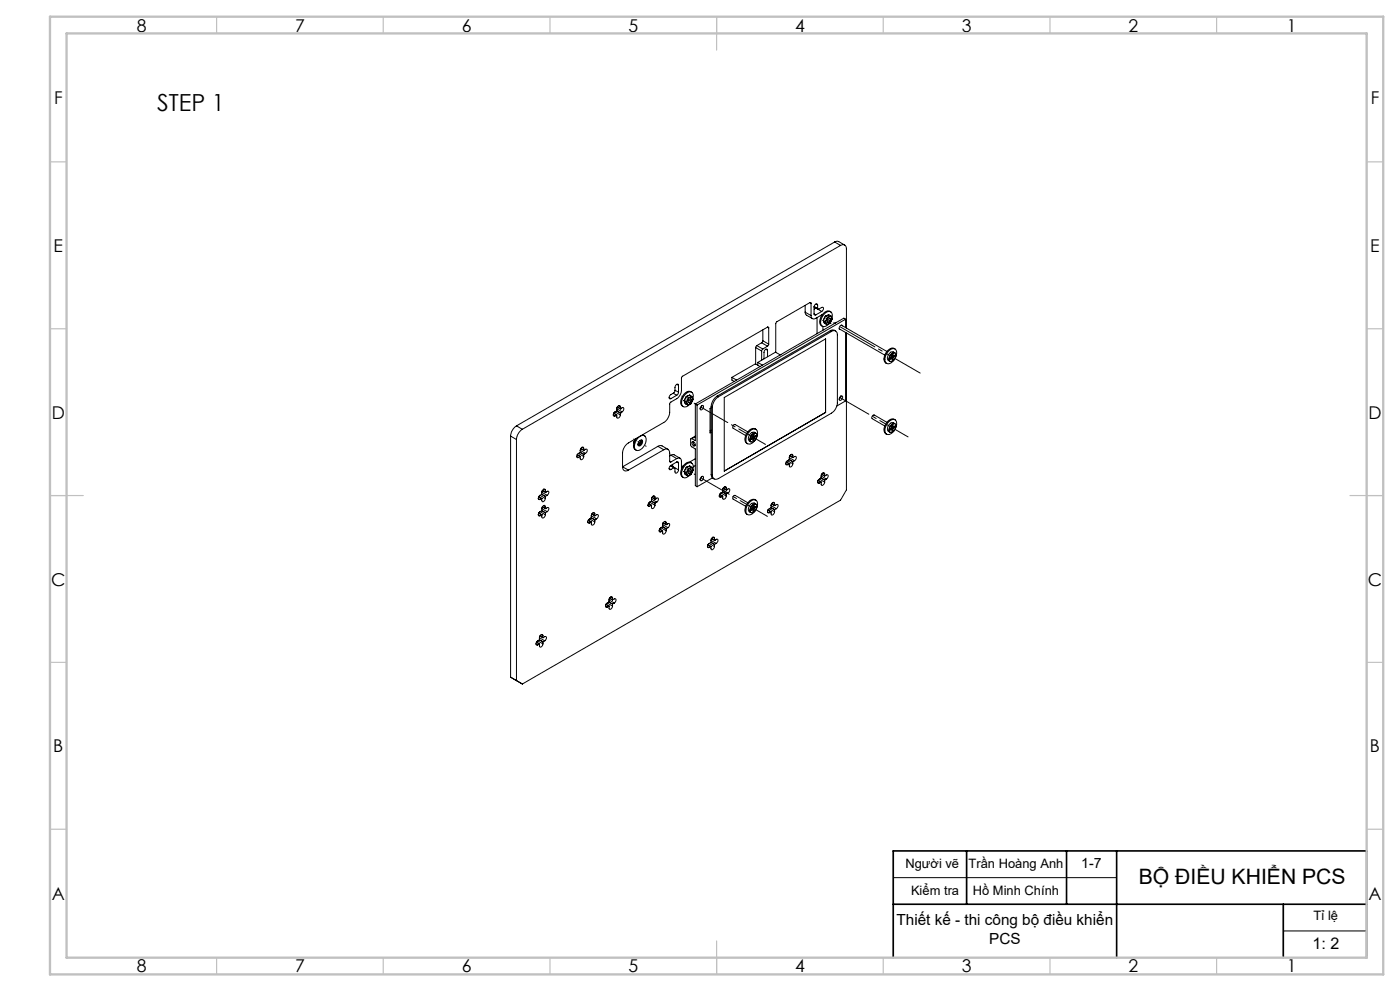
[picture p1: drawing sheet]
<svg xmlns="http://www.w3.org/2000/svg" width="420mm" height="297mm" viewBox="0 0 420 297" stroke-linecap="round" stroke-linejoin="round" font-family="sans-serif">
<defs><g id="words">
<text font-size="7.1" x="47.2" y="33.4">STEP 1</text>
<text font-size="6.3" x="341.6" y="265">BỘ ĐIỀU KHIỂN PCS</text>
<g font-size="5.3">
<text x="41" y="9.5">8</text>
<text x="88.5" y="9.5">7</text>
<text x="138.5" y="9.5">6</text>
<text x="188.5" y="9.5">5</text>
<text x="238.5" y="9.5">4</text>
<text x="288.5" y="9.5">3</text>
<text x="338.5" y="9.5">2</text>
<text x="386" y="9.5">1</text>
<text x="16.2" y="31.3">F</text>
<text x="411.2" y="31.3">F</text>
<text x="16.1" y="75.4">E</text>
<text x="411.1" y="75.4">E</text>
<text x="15.5" y="125.5">D</text>
<text x="410.5" y="125.5">D</text>
<text x="15.4" y="175.5">C</text>
<text x="410.4" y="175.5">C</text>
<text x="16" y="225.5">B</text>
<text x="411" y="225.5">B</text>
<text x="15.5" y="269.8">A</text>
<text x="410.5" y="269.8">A</text>
<text x="41" y="291.4">8</text>
<text x="88.5" y="291.4">7</text>
<text x="138.5" y="291.4">6</text>
<text x="188.5" y="291.4">5</text>
<text x="238.5" y="291.4">4</text>
<text x="288.5" y="291.4">3</text>
<text x="338.5" y="291.4">2</text>
<text x="386" y="291.4">1</text>
</g>
<text font-size="4.8" x="393.8" y="284.4">1: 2</text>
<g font-size="4.6">
<text x="269" y="277.4">Thiết kế - thi công bộ điều khiển</text>
<text x="296.8" y="282.9">PCS</text>
</g>
<text font-size="4.2" x="324.4" y="260.1">1-7</text>
<g font-size="3.9">
<text x="271.6" y="260.1">Người vẽ</text>
<text x="290.6" y="260.1">Trần Hoàng Anh</text>
<text x="273.3" y="268.2">Kiểm tra</text>
<text x="291.8" y="268.2">Hồ Minh Chính</text>
<text x="394.1" y="275.7">Tỉ lệ</text>
</g>
</g></defs>
<path d="M252.2 98l23.9 13.8" fill="none" stroke="#000" stroke-width=".3" stroke-dasharray="15.2 1.3 1.3 1.3" stroke-dashoffset="3.3"/>
<path d="M252.2 119.3l20.2 11.6" fill="none" stroke="#000" stroke-width=".3" stroke-dasharray="15.2 1.3 1.3 1.3" stroke-dashoffset="5.5"/>
<path d="M210.3 122l19.4 11.2" fill="none" stroke="#000" stroke-width=".3" stroke-dasharray="15.2 1.3 1.3 1.3" stroke-dashoffset="6"/>
<path d="M210.6 143.4l19.6 11.4" fill="none" stroke="#000" stroke-width=".3" stroke-dasharray="15.2 1.3 1.3 1.3" stroke-dashoffset="5.8"/>
<path d="M190.1 131.6l3.7 2.1" fill="none" stroke="#000" stroke-width=".3" stroke-dasharray="15.2 1.3 1.3 1.3" stroke-dashoffset="15"/>
<path d="M246.3 94.6l4.1 2.4M204.6 118.7l4.1 2.4M204.6 139.9l4.1 2.4" fill="none" stroke="#000" stroke-width=".3" stroke-dasharray="15.2 1.3 1.3 1.3" stroke-dashoffset="14.8"/>
<g fill="none" stroke="#000" stroke-width=".3">
<path d="M250.4 72.5l1-.2 2 1.1M250.4 72.5l1.8 1.1M250.4 72.5l-95.5 55.1M252.2 73.6a1.09 1.09 0 0 1 1.2-.2 1.09 1.09 0 0 1 .5 1.2v23.8M252.2 73.6l-95.5 55.1M228.8 98.9v3.2M230.3 98l.3 .2M230.3 98l-25.6 14.8-.3 .5v3.7a3.2 3.2 0 0 1-1.4 2.5l-2 1.2-.1 2.9a3.9 3.9 0 0 1-1.8 3l-10.6 6.1a3.9 3.9 0 0 0-1.7 3.1v4.1M230.6 98.2v4.9M241.5 93.6l.3 .7 1.9 1.2M241.5 93.6l1.8 1M241.5 91.5v2.1"/>
<path d="M243 90.7h.2l.1 .2M243 90.7l-10.1 5.9-.2 9M243 90.7l.3 .2M243.3 90.9v3.7M244.2 94.1l.1 .3h.5M244.2 92l2.3 1.3M244.2 92v2.1M244.2 91.8l1.1 .6M244.2 94.1l.6 .3M244.8 92.3h.1M244.8 92.3l-.6 .3M244.8 91.1l.5 .3"/>
<path d="M245.1 95.2v4.8M245.3 91.4l-.2-.3h-.3l-.6 .9M245.3 92.4l.3 .3 1.3-.6 .1 .6-.5 .6M245.3 91.4v1M246.5 94.4l-1.7 1a.88 .88 0 0 1-1.1 .1 .88 .88 0 0 1-.4-.9M246.5 93.3l-1.7 1.1M246.5 94.4h.1M246.7 94.3l-.2 .1M246.9 97.9v1.1M247 96l.3 .9M247 96l.6 .4M247 96h.1"/>
<path d="M247.3 96.9h.1M247.3 96.9l.7 .4M247.6 94.7l-.6 1.3M247.6 96.4h.1M247.6 96.4l.4 .9M247.6 94.7h.1M247.7 94.7l.6 .4M247.7 96.4l.3 .9M248 97.3h.1M248.3 95.1l-.7 1.3M248.3 95.1h.1M248.3 95.1l-.6 1.3"/>
<path d="M248.5 95.6l.3-.2a.62 .62 0 0 1 .2 .8 .62 .62 0 0 1-.8 .3zM248.6 94.4h.1M248.6 94.4l-1 .3M248.6 94.4l.7 .3M248.9 95.5a.7 .7 0 0 1-.6 1.1M249 96.9h.1M249 96.9l-1 .4M249.1 99.1l.7-.2 .9 .3M249.1 99.1l.3 .2M249.1 99.1l-33.9 19.6M249.2 93.4l-.3-.1a2.69 2.69 0 0 0-2.9 2.5 1.51 1.51 0 0 0 .7 2M249.3 94.8l-1 .3"/>
<path d="M249.3 94.8l.3 .9M249.3 94.7l-1 .4M249.3 94.7v.1M249.3 94.8l.3 .8M249.4 99.3a1.07 1.07 0 0 1 1.3-.1 1.07 1.07 0 0 1 .5 1.2v20.4a3.9 3.9 0 0 1-1.8 3l-33.9 19.6a1.1 1.1 0 0 1-1.2 .2 1.1 1.1 0 0 1-.6-1.2M249.4 99.3l-33.9 19.6M249.6 95.5a1.3 1.3 0 0 0 0-1.6 1.3 1.3 0 0 0-1.5-.4 3.4 3.4 0 0 0-1.7 4 1.52 1.52 0 0 0 2.3-.5M249.6 95.6l-.6 1.3M249.6 95.7l-.6 1.2M249.6 95.6v.1M250.4 96.8l.2-.1-.2 .3zM250.6 96.7h.1"/>
<path d="M250.9 96.6l-.3 .1M251.7 98.5l13.7 7.9M252.4 97.4l13.7 7.9M252.8 97.7a.66 .66 0 0 0-.9 .1 .66 .66 0 0 0 .2 1h.1M253.7 95.7l-44.6 25.7M253.7 95.7v2.5M253.7 99.7v20.5l-2.6 1.5M253.7 95.7l-.5-.3-44.6 25.7M253.9 99.8v47l-1.7 3.1-95.5 55.1-3.5-2.1v-72.2M200.7 119.2l.6 .3M202 117.9l1 .6M202.5 116.9l1.1 .6"/>
<path d="M203 118.5l-1.7 1M203 115.2l.6 .3M203.6 115.5l-.4-.4-.6 .5-.1 1.6-.4 .6a1.87 1.87 0 0 0-1.3 1.1l.1 .6h.4M203.6 117.5l-.6 1M203.6 115.5v2M205.9 118.8l-.7 1.3M205.9 118.8l.7 .4M206.6 119.2l-.7 1.3M206.6 119.2h.1M206.6 119.2l-.6 1.3M206.8 119.7l.4-.2a.63 .63 0 0 1 .1 .8 .63 .63 0 0 1-.8 .2zM206.9 118.4l-1 .4"/>
<path d="M206.9 118.4h.1M206.9 118.4l.7 .4M207.2 119.6a.72 .72 0 0 1-.6 1M207.5 117.5l-.3-.1a2.74 2.74 0 0 0-2.9 2.5 1.51 1.51 0 0 0 .7 2M207.6 118.8l.3 .9M207.6 118.8v.1M207.6 118.9l-1 .3M207.6 118.9l.3 .8M207.6 118.8l-1 .4M207.9 119.6a1.28 1.28 0 0 0 0-1.6 1.28 1.28 0 0 0-1.5-.4 3.4 3.4 0 0 0-1.7 4 1.52 1.52 0 0 0 2.3-.5M207.9 119.7h.1M207.9 119.7l-.6 1.3"/>
<path d="M215.2 118.7a4 4 0 0 0-1.8 3.1M215.2 118.7l.3 .2M215.5 118.9a4 4 0 0 0-1.8 3.1M217.3 119.1l30.4-17.5v22l-30.4 17.6zM219.6 113.1l1.4 .8M219.6 113.1v.8l.7 .4M226.7 104.2l1.8 1M226.7 104.2v4.9M227 103.6l-.3 .6M227 103.6l1.8 1M227.3 108.6l1.4 .8M227.3 108.6v.8"/>
<path d="M228 109.9l-1.4-.9-7 4.1M228.5 105.2v2.7M228.5 102.7l1.8 1M228.5 102.7l-1.5 .9M228.8 104.6l-.3 .6M228.8 102.1l-.3 .6M228.8 102.1l1.8 1M229.7 104.7l.6 .3M230.3 105l-.4-.4-.7 .7v2.3M230.3 105v1.9M230.3 103.7l-1.5 .9M230.6 103.1l-.3 .6"/>
<path d="M234.1 106.4l-1.4-.9-5.4 3.1M234.3 106.2l-.4 .1M252.1 118.9l.4-.3a.73 .73 0 0 1 .1 .9 .73 .73 0 0 1-.8 .4zM252.3 118.7l-.6 1M266.9 105.9a1.01 1.01 0 0 1 1.6-.2 1.74 1.74 0 0 0-1.5 2.6 1.23 1.23 0 0 1-.4-2zM267.5 106l.8-.3a1.34 1.34 0 0 1-.1 2.2l-.8 .5-.3-.1a1.6 1.6 0 0 1 .4-2.3zM267.5 107l-.5 .4v.3l.5-.4M267.5 107.3l.2 .7 .2-.2M267.5 107l.1 .3-.3-.1 .2 .1M267.6 107l.3 .2M267.6 106.9l-.1 .1M267.6 106.9h.1"/>
<path d="M267.6 106.9l.4 .2M267.7 107.7l.2 .1M267.9 106.7l-.3 .2M267.9 106.7l.6-.3 .1 .3M267.9 106.7v-.6l-.3 .2v.6M267.9 106.7l-.3-.1 .3 .2M267.9 107.2v.6M268 107.1l-.1 .1M268.3 106.6l.3 .1M268.5 104.6a1.61 1.61 0 0 0-2.4 .6l-.4 .6a2.05 2.05 0 0 0 .3 3.1M268.6 106.7l-.6 .4M268.6 107.2a1.81 1.81 0 0 0-.3-2.7 3.2 3.2 0 0 0-2.6 4.2 1.68 1.68 0 0 0 2.6-.9l.1-.1"/>
<path d="M153.2 130.7l1.7 1M154.9 127.6a4.1 4.1 0 0 0-1.7 3.1M154.9 131.7v72.3M154.9 127.6l1.8 1.1M156.7 128.7a4.1 4.1 0 0 0-1.8 3M173 136.8l.5 .3M173.1 136.3l1 .5M173.3 136.1l-.1 .2M173.5 135.9l-.5 .9 .2 .4 .3-.1M173.5 135.9l1.6 .9M174.1 136.8v.8l.3 .2 .4-.2 .3-.8M174.1 135.6h.1"/>
<path d="M174.1 135v.6M174.1 135.6l-.6 .3M174.1 136.8l-.6 .3M174.1 135l1.5 .9M174.1 135.6l1.1 .6M174.3 134.5l-.2 .2M174.6 134.1l.5 .3M175.1 134.9l.1 .1M175.1 134.4l-.1-.4-.4 .1-.5 .9M175.1 134.9l-.9-.5 .9 .6M175.1 134.4v.5M175.1 136.2v.6"/>
<path d="M175.2 136.2h-.1M175.2 135l.7-.4 .2 .2-.1 .7-.4 .4M175.6 135.9l-.4 .3M184 124.4l.5 .3M184.3 123.6l-.1 .3 .8 .5M184.5 123.4l-.5 1 .1 .3h.4M184.5 123.4l1.6 1M185 123.2h.1M185 123.2l-.5 .2M185 124.4l-.5 .3M185 124.4h.1M185 122.5v.6"/>
<path d="M185 122.5l1.6 .9M185 123.1l1.1 .7M185.2 122l.9 .5M185.2 122l-.1 .2M185.6 121.6l.5 .3M186.1 124.4l-.3 .7-.5 .2-.2-.1-.1-.8M186.1 123.8h.1M186.1 122.5l.7-.4 .3 .2-.1 .7-.4 .4M186.1 122.5h.1M186.1 121.9l-.2-.3h-.3l-.6 .9M186.1 121.9v.6M186.1 123.8v.6"/>
<path d="M186.6 123.4l-.5 .4M186.8 139.9a1.07 1.07 0 0 0 .5 1.1 1.07 1.07 0 0 0 1.2-.1M186.8 139.9l1.7 1M190.1 132.6l.1 .1M190.1 132.6h.1M190.6 131.5l-.5 1.1M190.9 131.4l-.3 .4a2.1 2.1 0 0 0 .3 3.1M191.3 131.4a1.37 1.37 0 0 1 2.4-.3 3.3 3.3 0 0 1-2.5 3.9 1.54 1.54 0 0 1-.6-2.5zM191.9 132.1l.5-.2a1.04 1.04 0 0 1 .2 1.2 1.04 1.04 0 0 1-1.1 .5l-.1-.5zM192 132a.67 .67 0 0 1 .1 .8 .67 .67 0 0 1-.7 .3M192.1 132a.76 .76 0 0 1-.6 1.1M192.4 131.9l-.2 1.1-.7 .5"/>
<path d="M192.7 130.3l.6 .3M197.4 133.8l.6-.3 .6 .1 1.8 1.1M197.4 133.8l1.7 1M197.4 133.8l-10.6 6.1M199.1 134.8a1.07 1.07 0 0 1 1.3-.1 1.07 1.07 0 0 1 .5 1.1v2.5M199.1 134.8l-10.6 6.1M200.9 138.3l.1 .2h.3M200.9 138.3l.4 .2M201.1 139.6l1 .6M201.2 139.5l2.4 1.3M201.3 139.5l-.6 .9 .2 .4 .4-.1M201.3 136.4l.7-.2 2 1.1"/>
<path d="M201.3 136.4l1.7 1M201.3 136.4l-.4 .2M201.8 139.2v.6M203 138.5a.32 .32 0 0 1 .4-.1 .32 .32 0 0 1 .2 .4M203 137.4a.86 .86 0 0 1 1-.1 .86 .86 0 0 1 .4 1v2.3M203 138.5l-1.7 1M203 137.4l-1.7 1.1M203 138.5l.6 .3M203.6 138.8v2M205 139.6l-.6 .3M205.2 120.1h.1M205.2 120.1l.4 .9"/>
<path d="M205.2 120.1l.7 .4M205.6 121h.1M205.6 121l.6 .4M205.9 120.5h.1M205.9 120.5l.3 .9M206 120.5l.3 .9M206.2 121.4h.1M206.9 139.7l-1 .3M206.9 139.7h.1M206.9 139.7l.7 .3M207.3 121l-1 .4M207.5 138.8l-.3-.2a2.84 2.84 0 0 0-3 3.1 1.27 1.27 0 0 0 .8 1.4"/>
<path d="M207.5 131.5l-.3 .1 .1 2 1.3 .9v11.1l.5 .3M207.7 132.4a.77 .77 0 0 1 .8 .4 .77 .77 0 0 1-.2 .9l-.6-.5-.2-.5zM207.9 132.3l.2 .7 .5 .5M208.6 130.7l-1.3 .7M208.6 121.1l.5 .3M208.6 121.1v11l-1.1-.6M208.6 139.5l-.6 .4M208.6 137.5l-1.7 1M208.6 130.9l-1.1 .6M209.1 121.4v24.5M210.4 121.7l.3-.2a.7 .7 0 0 1 .2 .9 .7 .7 0 0 1-.9 .3zM210.5 121.6l-.5 .9"/>
<path d="M213.4 122.2l-.4 .2v7.3l.4-.2M213.4 121.8l.3 .2M213.4 121.8v20.4M213.4 128.9l-.4 .2M213.7 122v20.4M224.3 129.4l-3.7-2.2a.72 .72 0 0 0-.7 1.1l3.8 2.2M225.2 129.9l.7-.4 .9 .3a1.73 1.73 0 0 0-1.6 2.6 1.26 1.26 0 0 1-.3-2.1zM225.8 130.1l.8-.3a1.34 1.34 0 0 1-.2 2.2l-1 .4a1.69 1.69 0 0 1 .4-2.3zM225.8 131.1l-.6 .3v.4l.6-.4M225.8 131.4l.1 .7 .3-.1M225.8 131.4l-.2-.2 .3 .2M225.8 131.1v.3"/>
<path d="M225.8 131.1l.4 .2M225.9 131l-.1 .1M225.9 131l.4 .2M225.9 131.8l.3 .2M226.2 130.8l.6-.3v.3M226.2 130.8v-.7l-.3 .2v.7M226.2 130.8l-.3-.1 .3 .1-.3 .2M226.2 131.3v.7M226.3 131.2l-.1 .1M226.6 130.7l.2 .1M226.8 128.7l-.3-.2a2.62 2.62 0 0 0-2.9 2.6 1.51 1.51 0 0 0 .7 1.9M226.8 130.8l-.5 .4"/>
<path d="M226.9 131.3l.2-.5a1.37 1.37 0 0 0-1-2.3 3.4 3.4 0 0 0-2.1 4.2 1.65 1.65 0 0 0 2.5-.7l.1-.2M235.7 139l.6 .3M235.9 138.5l.9 .5M236 138.3l-.1 .2M236.3 138.1l-.6 .9 .2 .3h.4M236.3 138.1l1.5 .9M236.8 137.7v.1M236.8 139h.1M236.8 139v.8l.3 .2 .4-.3 .3-.7M236.8 137.2v.5M236.8 137.8l-.5 .3M236.8 139l-.5 .3"/>
<path d="M236.8 137.2l1.6 .9M236.8 137.7l1.1 .7M236.8 137.8l1 .6M237 136.6l.8 .5M237 136.6l-.1 .2M237.3 136.2l.5 .3M237.8 137.1l.8-.3 .3 .1-.1 .8-.4 .4M237.8 136.5l-.1-.3h-.4l-.5 1M237.8 136.5v.6M237.8 138.4v.6M237.9 138.4h-.1M238.4 138.1l-.5 .3"/>
<path d="M247.7 123.6h.1M266.1 126.6l-3.8-2.2a.72 .72 0 0 0-.6 1.1l3.7 2.2M266.9 127.1l.7-.5 .9 .4a1.73 1.73 0 0 0-1.5 2.6 1.37 1.37 0 0 1-.9-1.3 1.37 1.37 0 0 1 .8-1.2zM267.2 127.6a.95 .95 0 0 1 1.4-.5 1.74 1.74 0 0 1-1.5 2.5 1.29 1.29 0 0 1 .1-2zM267.5 128.2l-.5 .4v.3l.5-.3M267.5 128.6l.1 .7 .3-.2M267.5 128.2v.3M267.5 128.2l.4 .2M267.6 128.1l-.1 .1M267.6 128.5l-.3-.1 .2 .2M267.6 127.8l.3 .2M267.6 128.1l.4 .2"/>
<path d="M267.6 128.9l.3 .2M267.6 127.8l.3 .1M267.9 128l-.3 .1M267.9 127.9l.6-.2v.3M267.9 127.9l-.1-.6-.2 .2v.6M267.9 128.4v.7M268 128.3l-.1 .1M268.3 127.8l.2 .2M268.5 125.8l-.3-.1a2.85 2.85 0 0 0-3 3.1 1.27 1.27 0 0 0 .8 1.3M268.5 128l-.5 .3M268.6 128.5a1.87 1.87 0 0 0-.3-2.8 3.2 3.2 0 0 0-2.6 4.2 1.62 1.62 0 0 0 2.5-.8l.2-.2M161.5 149.4l.5 .3"/>
<path d="M161.5 154.3l.5 .3M161.6 148.9l.9 .5M161.6 153.8l.9 .5M161.8 148.7l-.1 .2M161.8 153.6l-.1 .2M162 153.3l-.5 1 .1 .3h.4M162 148.4l-.5 1 .1 .3h.4M162 148.4l1.6 1M162 153.3l1.6 1M162.5 153l-.5 .3M162.5 154.3h.1M162.5 148.1v.1"/>
<path d="M162.5 149.4h.1M162.5 149.4l.1 .8 .3 .2 .4-.3 .3-.7M162.5 147.5v.6M162.5 152.4v.6M162.5 154.3l-.5 .3M162.5 148.2l-.5 .2M162.5 149.4l-.5 .3M162.5 147.5l1.6 .9M162.5 148.1l1.1 .7M162.5 148.2l1.1 .6M162.5 152.4l1.6 .9M162.5 153l1.1 .7"/>
<path d="M162.7 147l.9 .5M162.7 151.9l.9 .5M162.7 147l-.1 .2M162.7 151.9l-.1 .2M163.1 146.6l.5 .3M163.1 151.5l.5 .3M163.6 152.4l.7-.3 .3 .1v.5l-.5 .6M163.6 152.4h.1M163.6 151.8l-.2-.3h-.3l-.6 .9M163.6 154.3l-.3 .7-.4 .3-.3-.2-.1-.8M163.6 153.7h.1M163.6 147.5l.7-.3 .3 .1v.5l-.5 .6"/>
<path d="M163.6 147.5h.1M163.6 146.9l-.2-.3h-.3l-.6 .9M163.6 148.8h.1M163.6 146.9v.6M163.6 148.8v.6M163.6 151.8v.6M163.6 153.7v.6M164.1 153.3l-.5 .4M164.1 148.4l-.5 .4M176.3 156.4l.5 .3M176.5 155.9l.9 .5M176.6 155.7l-.1 .2"/>
<path d="M176.8 155.5l-.5 .9 .2 .4 .3-.1M176.8 155.5l1.6 .9M177.4 155.2h.1M177.4 156.4v.1M177.4 154.6v.6M177.4 155.2l-.6 .3M177.4 156.4l-.6 .3M177.4 154.6l1.6 .9M177.4 155.2l1.1 .6M177.4 155.2l1 .6M177.6 154.1l-.2 .2M177.9 153.7l.5 .3"/>
<path d="M178.4 156.4l-.3 .8-.4 .2-.3-.1v-.8M178.4 155.8h.1M178.4 154.6h.1M178.4 154l-.1-.4-.4 .1-.5 .9M178.4 154.6l-.8-.5 .9 .5M178.4 154v.6M178.4 155.8v.6M178.5 154.6l.7-.4 .3 .2-.1 .7-.4 .4M179 155.5l-.5 .3M194.3 151.4l.6 .3M194.5 150.9l.9 .5M194.7 150.7l-.1 .3"/>
<path d="M194.9 150.5l-.6 .9 .2 .4 .4-.1M194.9 150.5l1.6 .9M195.4 150.2l-.5 .3M195.4 151.4l-.5 .3M195.4 150.2l1.1 .6M195.4 150.2h.1M195.4 149.6v.6M195.4 149.6l1.6 .9M195.6 149l.9 .6M195.6 149.1l-.1 .2M196 148.7l.5 .3M196.5 151.4l-.4 .8-.3 .2-.3-.1-.1-.9"/>
<path d="M196.5 150.8h.1M196.5 149.6l.7-.4 .3 .2v.5l-.5 .6M196.5 149.6h.1M196.5 149l-.2-.4-.3 .1-.6 .9M196.5 149v.6M196.5 150.8v.6M197 150.5l-.5 .3M197.7 159.1l.6 .3M198 158.4l-.1 .2M198.3 158.1l-.6 1 .2 .3h.4M198.3 158.1l1.5 1M198.8 159.1h.1"/>
<path d="M198.8 159.1l-.9-.5 .9 .5M198.8 157.9l-.5 .2M198.8 159.1l-.5 .3M198.8 157.9l1 .6M198.8 157.8v.1M198.8 157.2v.6M198.8 157.2l1.6 .9M198.8 157.8l1 .7M198.9 156.7l.9 .5M199 156.7l-.2 .2M199.3 156.3l.5 .3M199.8 157.2l.8-.3 .3 .1v.5l-.5 .6"/>
<path d="M199.8 157.2h.1M199.8 156.6l-.1-.3h-.4l-.5 .9M199.8 159.1l-.3 .7-.4 .3-.3-.2v-.8M199.8 158.5h.1M199.8 156.6v.6M199.8 158.5v.6M200.4 158.1l-.6 .4M200.7 140.4l.6 .3M202.1 140.2l.4 .1 .1 1.5 .6-.2 .4-.8M202.1 140.2l-.8 .5M205.2 141.3h.1M205.2 141.3l.4 .9"/>
<path d="M205.2 141.3l.7 .4M205.6 142.2l.6 .4M205.6 142.2h.1M205.9 140l-.7 1.3M205.9 141.7h.1M205.9 140l.7 .4M205.9 141.7l.3 .9M206 141.7l.3 .9M206.3 142.6h-.1M206.6 140.4l-.7 1.3M206.6 140.4v.1M206.6 140.5l-.6 1.2"/>
<path d="M206.8 140.9l.4-.2a.63 .63 0 0 1 .1 .8 .63 .63 0 0 1-.8 .3zM207.2 140.8a.72 .72 0 0 1-.6 1M207.3 142.2l-1 .4M207.6 140l.3 1M207.6 140.1l-1 .4M207.6 140.1l.3 .9M207.6 140l-1 .4M207.6 140v.1M207.9 140.8a1.28 1.28 0 0 0 0-1.6 1.28 1.28 0 0 0-1.5-.4 3.4 3.4 0 0 0-1.7 4 1.52 1.52 0 0 0 2.3-.5M207.9 141h.1M207.9 141l-.6 1.2M210.4 143l.3-.3a.7 .7 0 0 1 .2 .9 .7 .7 0 0 1-.9 .3z"/>
<path d="M210.5 142.8l-.5 .9M213.4 142.2l.1 .7 .7 .6M213.4 142.2l.3 .2M213.7 143.2l-4.6 2.7M215.8 148.7l.5 .3M215.9 148.2l.9 .5M216 148l-.1 .2M216.3 147.7l-.5 1 .1 .3h.4M216.3 147.7l1.6 1M216.8 148.7h.1M216.8 147.5l-.5 .2M216.8 148.7l-.5 .3"/>
<path d="M216.8 147.5l1.1 .6M216.8 147.4v.1M216.8 146.8v.6M216.8 146.8l1.6 .9M216.8 147.4l1.1 .7M217 146.3l.9 .5M217 146.3l-.1 .2M217.3 145.9l.6 .3M217.9 146.8l.7-.3 .3 .1-.1 .8-.4 .3M217.9 146.8h.1M217.9 146.2l-.2-.3h-.4l-.5 .9M217.9 148.7l-.3 .7-.5 .2-.2-.1-.1-.8"/>
<path d="M217.9 148.1h.1M217.9 146.2v.6M217.9 148.1v.6M218.4 147.7l-.5 .4M224.3 150.7l-3.7-2.2a.72 .72 0 0 0-.7 1.1l3.8 2.1M225.2 151.1l.7-.4 .9 .4a1.71 1.71 0 0 0-1.6 2.5 1.23 1.23 0 0 1-.3-2.1zM225.5 151.7a.88 .88 0 0 1 1.5-.2 1.85 1.85 0 0 1-1.6 2.1 1.35 1.35 0 0 1 .1-1.9zM225.8 152.3l-.6 .3v.4l.6-.4M225.8 152.6l.1 .7 .3-.1M225.8 152.6l-.2-.1 .3 .1M225.8 152.3v.3M225.8 152.3l.4 .2"/>
<path d="M225.9 152.2l-.1 .1M225.9 151.9l.3 .2M225.9 152.2l.4 .2M225.9 153l.3 .2M226.2 152l-.3 .2M226.2 152l.6-.2v.3M226.2 152v-.6l-.3 .1v.7M226.2 152.5v.7M226.3 152.4l-.1 .1M226.6 151.9l.2 .2M226.8 149.9l-.3-.1a2.62 2.62 0 0 0-2.9 2.5 1.51 1.51 0 0 0 .7 1.9M226.8 152.1l-.5 .3"/>
<path d="M226.9 152.5l.2-.5a1.3 1.3 0 0 0 .1-1.6 1.3 1.3 0 0 0-1.5-.5 3.4 3.4 0 0 0-1.7 4.1 1.7 1.7 0 0 0 2.5-.8l.1-.2M230.3 153.4l.5 .3M230.4 152.9l.9 .5M230.5 152.6l-.1 .3M230.8 152.5l-.5 .9 .1 .3h.4M230.8 152.5l1.6 .9M231.3 153.4h.1M231.3 152.1l-.5 .4M231.3 153.4l-.5 .3M231.3 152.1l1.1 .7M231.3 152.1h.1M231.3 153.4l.1 .8 .2 .2 .5-.3 .3-.7"/>
<path d="M231.3 151.5v.6M231.3 151.5l1.6 1M231.3 152.1l1.1 .6M231.5 151l.9 .5M231.5 151l-.1 .2M231.8 150.6l.6 .3M232.4 151.5l.7-.3 .3 .1v.5l-.5 .7M232.4 151.5h.1M232.4 150.9l-.2-.3h-.4l-.5 .9M232.4 152.7v.1M232.4 150.9v.6M232.4 152.8v.6"/>
<path d="M232.9 152.5l-.5 .2M245.3 144.5l.5 .3M245.6 143.8l-.1 .2M245.8 143.6l-.5 .9 .1 .3h.4M245.8 143.6l1.6 .9M246.3 143.3h.1M246.3 144.5h.1M246.3 144.5l-.9-.5 .9 .5M246.3 143.3l-.5 .3M246.3 144.5l-.5 .3M246.3 143.3l1.1 .6M246.3 144.5l.1 .8 .3 .2 .5-.5 .2-.5"/>
<path d="M246.3 142.7v.6M246.3 142.7l1.6 .9M246.5 142.1l.9 .6M246.5 142.1l-.1 .2M246.9 141.7l.5 .3M247.4 142.7l.7-.4 .3 .1v.5l-.5 .7M247.4 142.6v.1M247.4 142l-.2-.3h-.3l-.6 1M247.4 143.9h.1M247.4 142v.6M247.4 143.9v.6M247.9 143.6l-.5 .3"/>
<path d="M182.7 179.8v.6M182.7 179.8l1.6 .9M182.7 179.5l.2-.2 .9 .5M183.2 178.9l.6 .3M183.8 179.8l.7-.4 .3 .2v.5l-.5 .6M183.8 179.8h.1M183.8 179.2l-.2-.3h-.4l-.5 .9M183.8 179.2v.6M212.2 163.8l.6 .3M212.5 163.1l-.1 .2 .9 .5M212.8 162.9l-.6 .9 .2 .3h.4M212.8 162.9l1.5 .9"/>
<path d="M213.3 163.8v.8l.3 .2 .4-.3 .3-.7M213.3 162.6l-.5 .3M213.3 163.8l-.5 .3M213.3 162.6l1 .6M213.3 162.5v.1M213.3 162v.5M213.3 162l1.6 .9M213.3 162.5l1 .7M213.3 161.6l.1-.2 .9 .5M213.8 161l.5 .3M214.3 161.9l.8-.3 .3 .1v.5l-.5 .7M214.3 161.9h.1"/>
<path d="M214.3 161.3l-.1-.3h-.4l-.5 1M214.3 163.2h.1M214.3 161.3v.6M214.3 163.2v.6M214.9 162.9l-.6 .3M160.8 193l.5 .3M161.1 192.2l-.1 .3 .8 .5M161.3 192l-.5 1 .1 .3h.4M161.3 192l1.6 1M161.8 193l.1 .8 .3 .2 .5-.5 .2-.5M161.8 193l-.5 .3M161.8 191.1v.7"/>
<path d="M161.8 191.8l-.5 .2M161.8 191.1l1.6 .9M161.8 191.7l1.1 .6M161.8 191.8l1.1 .6M162 190.6l.9 .5M162 190.6l-.1 .2M162.3 190.2l.6 .3M162.9 191.1h.1M162.9 190.5l-.2-.3h-.4l-.5 .9M162.9 190.5v.6M162.9 192.4v.6M162.9 192.3v.1"/>
<path d="M162.9 191.1l.7-.4 .3 .2-.1 .8-.4 .3M163.4 192l-.5 .3M181.6 181.6l.6 .4M181.9 180.9l-.1 .2 .9 .5M182.2 180.7l-.6 .9 .2 .4h.4M182.2 180.7l1.6 .9M182.7 180.4h.1M182.7 181.6h.1M182.7 180.4l-.5 .3M182.7 181.6l-.5 .4M182.7 180.4l1.1 .6M182.7 181.6v.9l.3 .1 .4-.2 .4-.8"/>
<path d="M183.8 181h.1M183.8 181v.6M184.3 180.7l-.5 .3M268 263h67M385 279h25"/>
</g>
<path d="M290 255v16M320 255v16M335 255v32M268 271h142M385 271v16M268 287v-32h142v32" fill="none" stroke="#000" stroke-width=".5"/>
<path d="M266.7 287h143.3" fill="none" stroke="#c0c0c0" stroke-width=".3"/>
<g fill="none" stroke="#c0c0c0" stroke-width=".35">
<path d="M65 5v5M115 5v5M165 5v5M215 5v10M265 5v5M315 5v5M365 5v5M15 48.5h5M410 48.5h5M15 98.5h5M410 98.5h5M15 148.5h10"/>
<path d="M405 148.5h10M15 198.5h5M410 198.5h5M15 248.5h5M410 248.5h5M65 287v5M115 287v5M165 287v5M215 282v10M265 287v5M315 287v5M365 287v5"/>
</g>
<path d="M15 5h400v287h-400zM20 10h390v277h-390z" fill="none" stroke="#c0c0c0" stroke-width=".7"/>
<use href="#words"/>
</svg>
